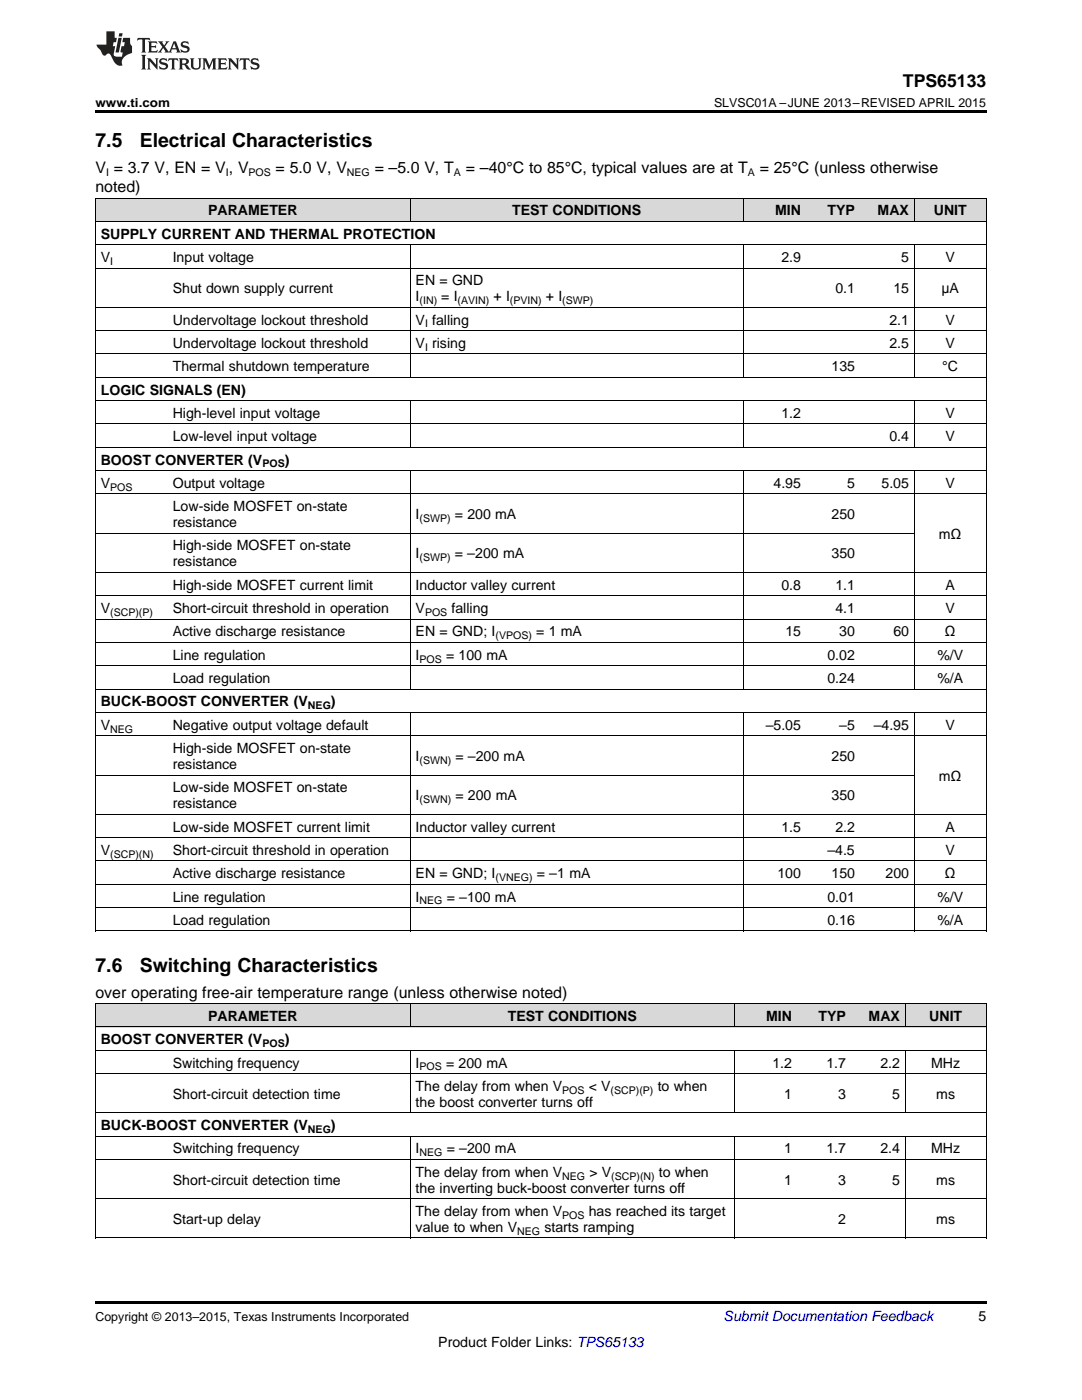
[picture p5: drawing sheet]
<svg xmlns="http://www.w3.org/2000/svg" width="216mm" height="279mm" viewBox="0 0 216 279" stroke-linecap="round" stroke-linejoin="round" font-family="sans-serif">
<defs><g id="words">
<g font-size="3.9">
<text x="19" y="29.3">7.5</text>
<text x="27.9" y="29.3">Electrical Characteristics</text>
<text x="19" y="193.9">7.6</text>
<text x="27.9" y="193.9">Switching Characteristics</text>
</g>
<text font-size="3.5" x="180.2" y="17.3">TPS65133</text>
<g font-size="3.2">
<text x="19" y="34.4">V = 3.7 V, EN = V , V</text>
<text x="55" y="34.4">= 5.0 V, V</text>
<text x="74.8" y="34.4">= –5.0 V, T</text>
<text x="92.9" y="34.4">= –40°C to 85°C, typical values are at T</text>
<text x="151.6" y="34.4">= 25°C (unless otherwise</text>
<text x="19" y="38.3">noted)</text>
<text x="19" y="199.1">over operating free-air temperature range (unless otherwise noted)</text>
</g>
<g font-size="2.8">
<text x="20.1" y="47.6">SUPPLY CURRENT AND THERMAL PROTECTION</text>
<text x="41.5" y="43">PARAMETER</text>
<text x="102.2" y="43">TEST CONDITIONS</text>
<text x="154.7" y="43">MIN</text>
<text x="165.1" y="43">TYP</text>
<text x="175.1" y="43">MAX</text>
<text x="186.3" y="43">UNIT</text>
<text x="20.1" y="52.3">V</text>
<text x="34.5" y="52.3">Input voltage</text>
<text x="155.9" y="52.3">2.9</text>
<text x="179.8" y="52.3">5</text>
<text x="188.7" y="52.3">V</text>
<text x="34.5" y="58.5">Shut down supply current</text>
<text x="82.9" y="56.9">EN = GND</text>
<text x="166.7" y="58.5">0.1</text>
<text x="178.3" y="58.5">15</text>
<text x="187.9" y="58.5">μA</text>
<text x="34.5" y="64.8">Undervoltage lockout threshold</text>
<text x="82.9" y="60.1">I</text>
<text x="82.9" y="64.8">V falling</text>
<text x="88.1" y="60.1">= I</text>
<text x="98.5" y="60.1">+ I</text>
<text x="108.9" y="60.1">+ I</text>
<text x="177.5" y="64.8">2.1</text>
<text x="188.7" y="64.8">V</text>
<text x="34.5" y="69.4">Undervoltage lockout threshold</text>
<text x="82.9" y="69.4">V rising</text>
<text x="177.5" y="69.4">2.5</text>
<text x="188.7" y="69.4">V</text>
<text x="34.5" y="74.1">Thermal shutdown temperature</text>
<text x="165.9" y="74.1">135</text>
<text x="188" y="74.1">°C</text>
<text x="20.1" y="78.7">LOGIC SIGNALS (EN)</text>
<text x="34.5" y="83.4">High-level input voltage</text>
<text x="155.9" y="83.4">1.2</text>
<text x="188.7" y="83.4">V</text>
<text x="34.5" y="88.1">Low-level input voltage</text>
<text x="177.5" y="88.1">0.4</text>
<text x="188.7" y="88.1">V</text>
<text x="20.1" y="92.7">BOOST CONVERTER (V</text>
<text x="56.8" y="92.7">)</text>
<text x="20.1" y="97.4">V</text>
<text x="34.5" y="97.4">Output voltage</text>
<text x="154.3" y="97.4">4.95</text>
<text x="169" y="97.4">5</text>
<text x="175.9" y="97.4">5.05</text>
<text x="188.7" y="97.4">V</text>
<text x="34.5" y="102">Low-side MOSFET on-state</text>
<text x="34.5" y="105.2">resistance</text>
<text x="82.9" y="103.6">I</text>
<text x="90.8" y="103.6">= 200 mA</text>
<text x="165.9" y="103.6">250</text>
<text x="187.4" y="107.5">mΩ</text>
<text x="34.5" y="109.9">High-side MOSFET on-state</text>
<text x="34.5" y="113">resistance</text>
<text x="82.9" y="111.4">I</text>
<text x="90.8" y="111.4">= –200 mA</text>
<text x="165.9" y="111.4">350</text>
<text x="34.5" y="117.7">High-side MOSFET current limit</text>
<text x="82.9" y="117.7">Inductor valley current</text>
<text x="155.9" y="117.7">0.8</text>
<text x="166.7" y="117.7">1.1</text>
<text x="188.7" y="117.7">A</text>
<text x="20.1" y="122.3">V</text>
<text x="34.5" y="122.3">Short-circuit threshold in operation</text>
<text x="82.9" y="122.3">V</text>
<text x="90.1" y="122.3">falling</text>
<text x="166.7" y="122.3">4.1</text>
<text x="188.7" y="122.3">V</text>
<text x="34.5" y="127">Active discharge resistance</text>
<text x="34.5" y="131.7">Line regulation</text>
<text x="82.9" y="127">EN = GND; I</text>
<text x="82.9" y="131.7">I</text>
<text x="89" y="131.7">= 100 mA</text>
<text x="107" y="127">= 1 mA</text>
<text x="156.7" y="127">15</text>
<text x="165.1" y="131.7">0.02</text>
<text x="167.5" y="127">30</text>
<text x="178.3" y="127">60</text>
<text x="187" y="131.7">%/V</text>
<text x="188.6" y="127">Ω</text>
<text x="34.5" y="136.3">Load regulation</text>
<text x="165.1" y="136.3">0.24</text>
<text x="187" y="136.3">%/A</text>
<text x="20.1" y="141">BUCK-BOOST CONVERTER (V</text>
<text x="66" y="141">)</text>
<text x="20.1" y="145.6">V</text>
<text x="34.5" y="145.6">Negative output voltage default</text>
<text x="152.8" y="145.6">–5.05</text>
<text x="167.5" y="145.6">–5</text>
<text x="174.3" y="145.6">–4.95</text>
<text x="188.7" y="145.6">V</text>
<text x="34.5" y="150.3">High-side MOSFET on-state</text>
<text x="34.5" y="153.5">resistance</text>
<text x="82.9" y="151.9">I</text>
<text x="90.9" y="151.9">= –200 mA</text>
<text x="165.9" y="151.9">250</text>
<text x="187.4" y="155.8">mΩ</text>
<text x="34.5" y="158.1">Low-side MOSFET on-state</text>
<text x="34.5" y="161.3">resistance</text>
<text x="82.9" y="159.7">I</text>
<text x="90.9" y="159.7">= 200 mA</text>
<text x="165.9" y="159.7">350</text>
<text x="34.5" y="165.9">Low-side MOSFET current limit</text>
<text x="82.9" y="165.9">Inductor valley current</text>
<text x="155.9" y="165.9">1.5</text>
<text x="166.7" y="165.9">2.2</text>
<text x="188.7" y="165.9">A</text>
<text x="20.1" y="170.6">V</text>
<text x="34.5" y="170.6">Short-circuit threshold in operation</text>
<text x="165.1" y="170.6">–4.5</text>
<text x="188.7" y="170.6">V</text>
<text x="34.5" y="175.3">Active discharge resistance</text>
<text x="34.5" y="179.9">Line regulation</text>
<text x="82.9" y="175.3">EN = GND; I</text>
<text x="82.9" y="179.9">I</text>
<text x="89.1" y="179.9">= –100 mA</text>
<text x="107.1" y="175.3">= –1 mA</text>
<text x="155.1" y="175.3">100</text>
<text x="165.1" y="179.9">0.01</text>
<text x="165.9" y="175.3">150</text>
<text x="176.7" y="175.3">200</text>
<text x="187" y="179.9">%/V</text>
<text x="188.6" y="175.3">Ω</text>
<text x="34.5" y="184.6">Load regulation</text>
<text x="165.1" y="184.6">0.16</text>
<text x="187" y="184.6">%/A</text>
<text x="41.5" y="203.7">PARAMETER</text>
<text x="101.3" y="203.7">TEST CONDITIONS</text>
<text x="152.9" y="203.7">MIN</text>
<text x="163.3" y="203.7">TYP</text>
<text x="173.3" y="203.7">MAX</text>
<text x="185.4" y="203.7">UNIT</text>
<text x="20.1" y="208.4">BOOST CONVERTER (V</text>
<text x="56.8" y="208.4">)</text>
<text x="34.5" y="213">Switching frequency</text>
<text x="82.9" y="213">I</text>
<text x="89" y="213">= 200 mA</text>
<text x="154.1" y="213">1.2</text>
<text x="164.9" y="213">1.7</text>
<text x="175.7" y="213">2.2</text>
<text x="185.8" y="213">MHz</text>
<text x="34.5" y="219.3">Short-circuit detection time</text>
<text x="82.9" y="217.7">The delay from when V</text>
<text x="82.9" y="220.9">the boost converter turns off</text>
<text x="117.5" y="217.7">&lt; V</text>
<text x="131.2" y="217.7">to when</text>
<text x="156.5" y="219.3">1</text>
<text x="167.2" y="219.3">3</text>
<text x="178" y="219.3">5</text>
<text x="186.8" y="219.3">ms</text>
<text x="20.1" y="225.5">BUCK-BOOST CONVERTER (V</text>
<text x="66" y="225.5">)</text>
<text x="34.5" y="230.2">Switching frequency</text>
<text x="82.9" y="230.2">I</text>
<text x="89.1" y="230.2">= –200 mA</text>
<text x="156.5" y="230.2">1</text>
<text x="164.9" y="230.2">1.7</text>
<text x="175.7" y="230.2">2.4</text>
<text x="185.8" y="230.2">MHz</text>
<text x="34.5" y="236.4">Short-circuit detection time</text>
<text x="82.9" y="234.8">The delay from when V</text>
<text x="82.9" y="238">the inverting buck-boost converter turns off</text>
<text x="117.6" y="234.8">&gt; V</text>
<text x="131.5" y="234.8">to when</text>
<text x="156.5" y="236.4">1</text>
<text x="167.2" y="236.4">3</text>
<text x="178" y="236.4">5</text>
<text x="186.8" y="236.4">ms</text>
<text x="34.5" y="244.3">Start-up delay</text>
<text x="82.9" y="242.7">The delay from when V</text>
<text x="82.9" y="245.9">value to when V</text>
<text x="108.6" y="245.9">starts ramping</text>
<text x="117.5" y="242.7">has reached its target</text>
<text x="167.2" y="244.3">2</text>
<text x="186.8" y="244.3">ms</text>
<text x="195.3" y="263.6">5</text>
<text x="87.5" y="268.9">Product Folder Links: TPS65133</text>
</g>
<text font-size="2.8" fill="#0000c8" x="144.4" y="263.6">Submit Documentation Feedback</text>
<g font-size="2.5">
<text x="19" y="21.4">www.ti.com</text>
<text x="142.5" y="21.4">SLVSC01A –JUNE 2013–REVISED APRIL 2015</text>
<text x="19" y="263.6">Copyright © 2013–2015, Texas Instruments Incorporated</text>
</g>
<g font-size="2.1">
<text x="21.2" y="35.1">I</text>
<text x="45.1" y="35.1">I</text>
<text x="49.6" y="35.1">POS</text>
<text x="69.2" y="35.1">NEG</text>
<text x="90.6" y="35.1">A</text>
<text x="149.2" y="35.1">A</text>
<text x="22" y="52.8">I</text>
<text x="83.7" y="60.7">(IN)</text>
<text x="84.8" y="65.3">I</text>
<text x="91.3" y="60.7">(AVIN)</text>
<text x="101.7" y="60.7">(PVIN)</text>
<text x="112.2" y="60.7">(SWP)</text>
<text x="84.8" y="70">I</text>
<text x="52.4" y="93.3">POS</text>
<text x="22" y="97.9">POS</text>
<text x="83.7" y="104.2">(SWP)</text>
<text x="83.7" y="112">(SWP)</text>
<text x="22" y="122.9">(SCP)(P)</text>
<text x="84.8" y="122.9">POS</text>
<text x="98.9" y="127.6">(VPOS)</text>
<text x="83.7" y="132.2">POS</text>
<text x="61.5" y="141.5">NEG</text>
<text x="22" y="146.2">NEG</text>
<text x="83.7" y="152.4">(SWN)</text>
<text x="83.7" y="160.3">(SWN)</text>
<text x="22" y="171.2">(SCP)(N)</text>
<text x="98.9" y="175.8">(VNEG)</text>
<text x="83.7" y="180.5">NEG</text>
<text x="52.4" y="209">POS</text>
<text x="83.7" y="213.6">POS</text>
<text x="112.2" y="218.3">POS</text>
<text x="121.8" y="218.3">(SCP)(P)</text>
<text x="61.5" y="226.1">NEG</text>
<text x="83.7" y="230.8">NEG</text>
<text x="112.2" y="235.4">NEG</text>
<text x="122" y="235.4">(SCP)(N)</text>
<text x="112.2" y="243.2">POS</text>
<text x="103.2" y="246.4">NEG</text>
</g>
</g></defs>
<g fill="#d8d8d8">
<path d="M19 200.3h14.4v4.7h-14.4z"/>
<path d="M33.4 200.3h48.5v4.7h-48.5z"/>
<path d="M81.9 200.3h64.6v4.7h-64.6z"/>
<path d="M146.5 200.3h12.6v4.7h-12.6z"/>
<path d="M159.1 200.3h10.8v4.7h-10.8z"/>
<path d="M169.9 200.3h10.8v4.7h-10.8z"/>
<path d="M180.7 200.3h16.1v4.7h-16.1z"/>
<path d="M19 39.6h14.4v4.6h-14.4z"/>
<path d="M33.4 39.6h48.5v4.6h-48.5z"/>
<path d="M81.9 39.6h66.4v4.6h-66.4z"/>
<path d="M148.3 39.6h12.6v4.6h-12.6z"/>
<path d="M160.9 39.6h10.8v4.6h-10.8z"/>
<path d="M171.7 39.6h10.8v4.6h-10.8z"/>
<path d="M182.5 39.6h14.3v4.6h-14.3z"/>
</g>
<path d="M19 22h177.8v.5h-177.8zM19 185.8h.2zM81.8 185.8h.1zM148.2 185.8h.1zM182.4 185.8h.1zM196.7 185.8h.1zM19 247.1h.2zM81.8 247.1h.1zM146.4 247.1h.1zM180.6 247.1h.1zM196.7 247.1h.1zM19 259.7h177.8v.5h-177.8z" fill="#000"/>
<g fill="none" stroke="#000" stroke-width=".2">
<path d="M19 39.5h177.8M19.1 39.5v146.3M81.8 39.5v4.7M148.3 39.5v4.7M182.4 39.5v4.7M196.8 39.5v146.3M19 53.5h177.8M19 48.8h177.8M19 44.2h177.8M81.8 48.9v26.5M148.3 48.9v26.5M182.4 48.9v26.5"/>
<path d="M19 80h177.8M19 75.3h177.8M19 70.6h177.8M19 66h177.8M19 61.3h177.8M81.8 80v9.3M148.3 80v9.3M182.4 80v9.3M19 98.6h177.8M19 93.9h177.8M19 89.3h177.8M19 84.6h177.8"/>
<path d="M81.8 93.9v43.7M148.3 93.9v43.7M182.4 93.9v43.7M19 118.9h177.8M19 114.2h177.8M19 106.4h163.5M19 137.5h177.8M19 132.9h177.8M19 128.2h177.8M19 123.6h177.8M19 154.7h163.5M19 146.8h177.8"/>
<path d="M19 142.2h177.8M81.8 142.2v43.6M148.3 142.2v43.6M182.4 142.2v43.6M19 176.5h177.8M19 171.8h177.8M19 167.2h177.8M19 162.5h177.8M19 185.8h177.8M19 181.1h177.8M19 214.3h177.8M19 209.6h177.8"/>
<path d="M19 204.9h177.8M19 200.3h177.8M19.1 200.3v46.8M81.8 200.3v4.7M81.8 209.6v12.5M146.5 200.3v4.7M146.5 209.6v12.5M180.6 200.3v4.7M180.6 209.6v12.5M196.8 200.3v46.8M19 239.2h177.8M19 231.4h177.8"/>
<path d="M19 226.7h177.8M19 222.1h177.8M81.8 226.8v20.3M146.5 226.8v20.3M180.6 226.8v20.3M19 247.1h177.8"/>
</g>
<g fill="#231f20">
<path d="M27.5 7.6l-.1 .5 .4-.2h.6v.1v2.1l-.2 .4h1l-.3-.4v-2.1l.1-.1h.5l.5 .2-.2-.5zM29.5 8.3l.2 .3v1.5l-.2 .4h1.8l.2-.6a1.04 1.04 0 0 1-1.3 .2v-.7h.6l.3 .2v-.6l-.3 .2h-.6v-.6l.8-.1 .4 .3-.2-.5zM31.5 8.3l.9 1.1-.9 1.1h.8l-.2-.2 .5-.7 .4 .7-.2 .2h1.5l-.1-.2 .1-.4h.9l.1 .4-.2 .2h1l-.3-.3-.7-1.9h-.5l-.9 2-.8-1 .9-1h-.8l.1 .3-.3 .5-.4-.6 .2-.2zM34.7 8.6l.4 1h-.7zM36.3 8.4a.63 .63 0 0 0-.2 .7 .63 .63 0 0 0 .6 .4l.6 .2 .1 .2a.75 .75 0 0 1-.7 .4 .75 .75 0 0 1-.6-.5l.1 .7 .1-.1a1.11 1.11 0 0 0 1.5-.6 1.13 1.13 0 0 0-1.2-.8l-.1-.4a1.04 1.04 0 0 1 1.2 .2l-.2-.5-.1 .1-.5-.2zM28.2 10.9l.2 .4v2.2l-.2 .4h1l-.3-.4v-2.2l.3-.4zM29.3 11.6l.3 .4v1.5l-.3 .4h.8l-.2-.4v-1.3l1.5 1.7v-1.9l.2-.4h-.7l.2 .4v.9l-1.1-1.3zM32 11.8a.62 .62 0 0 0-.2 .7 .62 .62 0 0 0 .6 .4l.6 .1 .1 .3a.76 .76 0 0 1-.7 .3 .76 .76 0 0 1-.6-.4l.1 .7 .1-.1a1.11 1.11 0 0 0 1.5-.6 1.13 1.13 0 0 0-1.2-.8l-.1-.4a1.04 1.04 0 0 1 1.2 .2l-.2-.6-.1 .1-.5-.1zM33.7 11.6l-.2 .6a.61 .61 0 0 1 .8-.3v1.6l-.2 .4h.9l-.2-.4v-1.6a.63 .63 0 0 1 .8 .3l-.2-.6zM35.6 11.6l.3 .4v1.5l-.3 .4h1l-.2-.2v-.8l.5 .2a.76 .76 0 0 0 1.2 .7l-1-1a.58 .58 0 0 0 .6-.5 .58 .58 0 0 0-.5-.6zM36.4 11.9h.1a.45 .45 0 0 1 .5 .1 .45 .45 0 0 1 .1 .5l-.7 .2zM37.9 11.6l.2 .2a2.17 2.17 0 0 0 .3 1.9 .99 .99 0 0 0 1.6-.6v-1.1l.2-.4h-.7l.2 .2a1.92 1.92 0 0 1-.2 1.8 .6 .6 0 0 1-.9-.5v-1.1l.2-.4zM40.4 11.6l.2 .4v1.5l-.2 .4h.7l-.2-.4v-1.4l.8 1.8 .8-1.8v1.4l-.2 .4h.9l-.2-.4v-1.5l.2-.4h-.8l-.6 1.5-.6-1.5zM43.4 11.6l.2 .4v1.5l-.2 .4h1.8l.2-.6a1.04 1.04 0 0 1-1.3 .1v-.6h.5l.4 .2v-.6l-.4 .2h-.5v-.7h.8l.3 .3-.1-.6zM45.5 11.6l.2 .4v1.5l-.2 .4h.7l-.2-.4v-1.3l1.5 1.7v-1.9l.2-.4h-.7l.2 .4v.9l-1.1-1.3zM47.9 11.6l-.1 .6a.61 .61 0 0 1 .8-.3v1.6l-.3 .4h1l-.3-.4 .1-1.6a.63 .63 0 0 1 .7 .3l-.1-.6zM50.2 11.8a.62 .62 0 0 0-.2 .7 .62 .62 0 0 0 .6 .4l.6 .1 .2 .3a.76 .76 0 0 1-.8 .3 .76 .76 0 0 1-.6-.4l.1 .7 .2-.1a1.11 1.11 0 0 0 1.5-.6 1.13 1.13 0 0 0-1.3-.8l-.1-.4a1.04 1.04 0 0 1 1.2 .2l-.1-.6-.2 .1-.5-.1z"/>
<path d="M21.2 6.3v2.6h-1.9l.1 .4 .7 .9a.91 .91 0 0 0 1 .8 .56 .56 0 0 1 .5-.3 .56 .56 0 0 1 .5 .3l.4 .8a1.53 1.53 0 0 0 1.9 1.2 1.54 1.54 0 0 1 1-2.1l.9-.3v-1.4a1.52 1.52 0 0 1-.3-1.6h-1.4l-.2 .8h.5l-.2 .8h-.4l-.2 1v.2l.4 .1-.2 .8a1.93 1.93 0 0 1-1.6-.3l.3-1.8h-.5l.2-.8h.4l.2-.8h-.4v-1.3zM23.6 7.6l-.6 2.9h.7l.6-2.9zM23.8 6.6l-.1 .7h.6l.2-.7z"/>
</g>
<use href="#words"/>
</svg>
